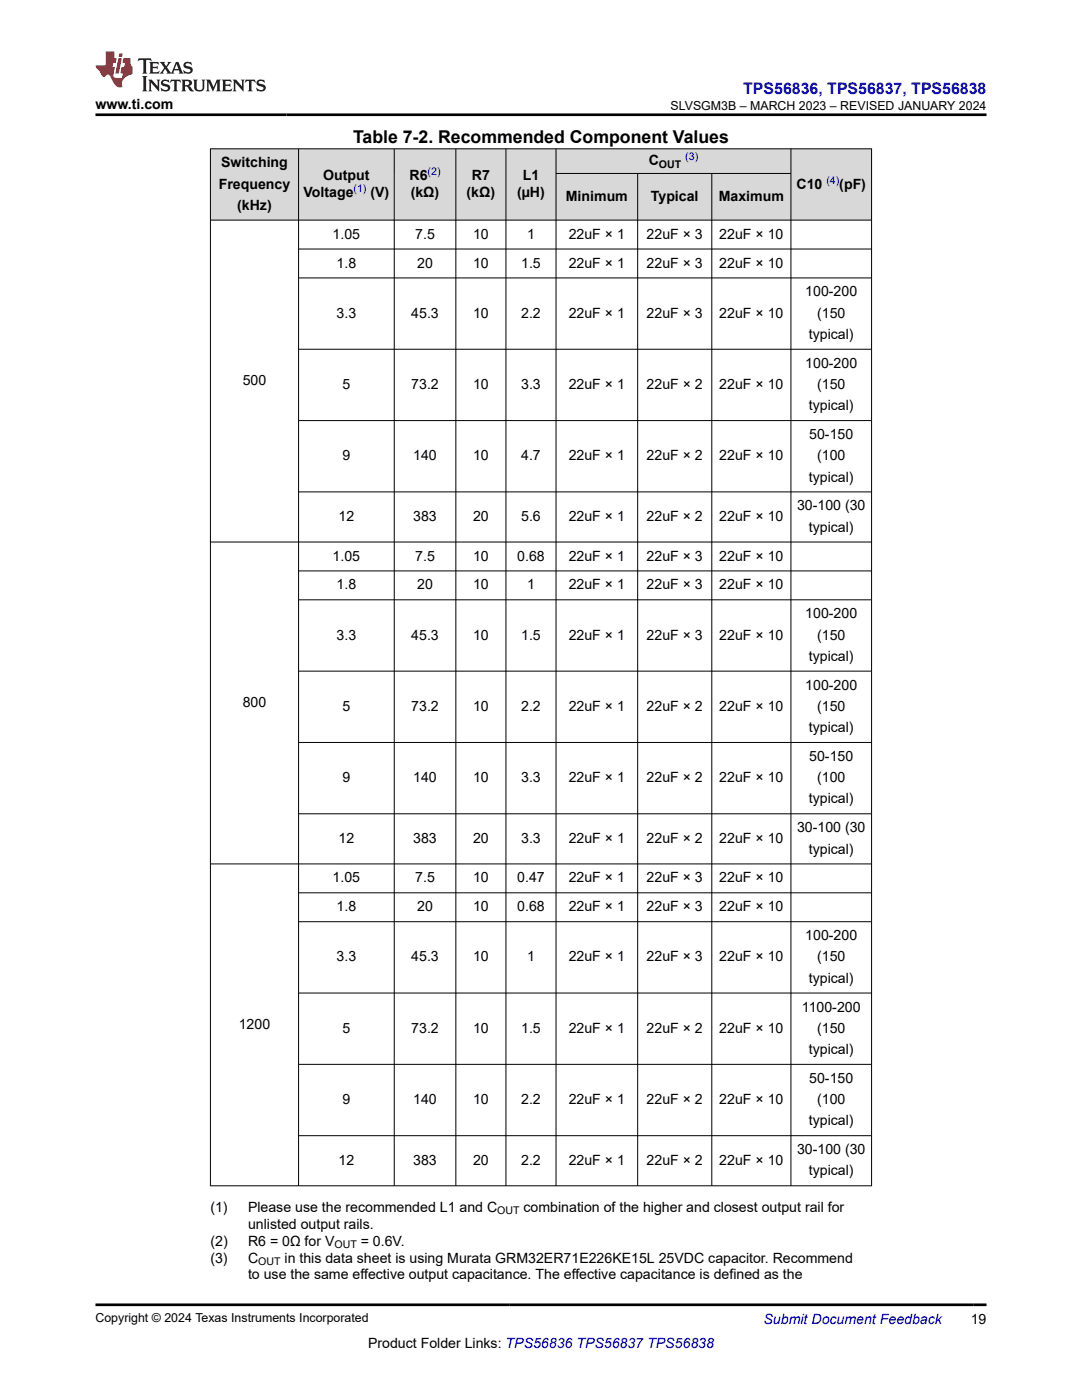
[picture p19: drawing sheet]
<svg xmlns="http://www.w3.org/2000/svg" width="216mm" height="279mm" viewBox="0 0 216 279" stroke-linecap="round" stroke-linejoin="round" font-family="sans-serif">
<defs><g id="words">
<text font-size="3.5" x="70.4" y="28.5">Table 7-2. Recommended Component Values</text>
<text font-size="3.2" fill="#00f" x="148.3" y="18.7">TPS56836, TPS56837, TPS56838</text>
<g font-size="2.8">
<text x="19" y="21.8">www.ti.com</text>
<text x="44.1" y="33.4">Switching</text>
<text x="64.5" y="35.9">Output</text>
<text x="81.7" y="35.9">R6</text>
<text x="94.2" y="35.9">R7</text>
<text x="104.3" y="35.9">L1</text>
<text x="129.4" y="33">C</text>
<text x="43.6" y="37.6">Frequency</text>
<text x="47.3" y="41.9">(kHz)</text>
<text x="60.6" y="39.3">Voltage</text>
<text x="73.9" y="39.3">(V)</text>
<text x="82" y="39.3">(kΩ)</text>
<text x="93.1" y="39.3">(kΩ)</text>
<text x="103.2" y="39.3">(µH)</text>
<text x="112.9" y="40.1">Minimum</text>
<text x="129.9" y="40.1">Typical</text>
<text x="143.4" y="40.1">Maximum</text>
<text x="158.9" y="37.6">C10</text>
<text x="167.5" y="37.6">(pF)</text>
<text x="66.4" y="47.6">1.05</text>
<text x="82.9" y="47.6">7.5</text>
<text x="94.4" y="47.6">10</text>
<text x="105.2" y="47.6">1</text>
<text x="113.5" y="47.6">22uF × 1</text>
<text x="129" y="47.6">22uF × 3</text>
<text x="143.5" y="47.6">22uF × 10</text>
<text x="67.2" y="53.4">1.8</text>
<text x="83.2" y="53.4">20</text>
<text x="94.4" y="53.4">10</text>
<text x="104" y="53.4">1.5</text>
<text x="113.5" y="53.4">22uF × 1</text>
<text x="129" y="53.4">22uF × 3</text>
<text x="143.5" y="53.4">22uF × 10</text>
<text x="160.7" y="59.2">100-200</text>
<text x="67.2" y="63.4">3.3</text>
<text x="82.1" y="63.4">45.3</text>
<text x="94.4" y="63.4">10</text>
<text x="104" y="63.4">2.2</text>
<text x="113.5" y="63.4">22uF × 1</text>
<text x="129" y="63.4">22uF × 3</text>
<text x="143.5" y="63.4">22uF × 10</text>
<text x="163" y="63.4">(150</text>
<text x="161.4" y="67.6">typical)</text>
<text x="48.4" y="76.9">500</text>
<text x="68.3" y="77.6">5</text>
<text x="82.1" y="77.6">73.2</text>
<text x="94.4" y="77.6">10</text>
<text x="104" y="77.6">3.3</text>
<text x="113.5" y="77.6">22uF × 1</text>
<text x="129" y="77.6">22uF × 2</text>
<text x="143.5" y="77.6">22uF × 10</text>
<text x="160.7" y="73.4">100-200</text>
<text x="163" y="77.6">(150</text>
<text x="161.4" y="81.9">typical)</text>
<text x="161.5" y="87.6">50-150</text>
<text x="68.3" y="91.9">9</text>
<text x="82.5" y="91.9">140</text>
<text x="94.4" y="91.9">10</text>
<text x="104" y="91.9">4.7</text>
<text x="113.5" y="91.9">22uF × 1</text>
<text x="129" y="91.9">22uF × 2</text>
<text x="143.5" y="91.9">22uF × 10</text>
<text x="163" y="91.9">(100</text>
<text x="159" y="101.9">30-100 (30</text>
<text x="161.4" y="96.1">typical)</text>
<text x="67.6" y="104">12</text>
<text x="82.5" y="104">383</text>
<text x="94.4" y="104">20</text>
<text x="104" y="104">5.6</text>
<text x="113.5" y="104">22uF × 1</text>
<text x="129" y="104">22uF × 2</text>
<text x="143.5" y="104">22uF × 10</text>
<text x="161.4" y="106.1">typical)</text>
<text x="66.4" y="111.9">1.05</text>
<text x="82.9" y="111.9">7.5</text>
<text x="94.4" y="111.9">10</text>
<text x="103.2" y="111.9">0.68</text>
<text x="113.5" y="111.9">22uF × 1</text>
<text x="129" y="111.9">22uF × 3</text>
<text x="143.5" y="111.9">22uF × 10</text>
<text x="67.2" y="117.6">1.8</text>
<text x="83.2" y="117.6">20</text>
<text x="94.4" y="117.6">10</text>
<text x="105.2" y="117.6">1</text>
<text x="113.5" y="117.6">22uF × 1</text>
<text x="129" y="117.6">22uF × 3</text>
<text x="143.5" y="117.6">22uF × 10</text>
<text x="160.7" y="123.4">100-200</text>
<text x="67.2" y="127.6">3.3</text>
<text x="82.1" y="127.6">45.3</text>
<text x="94.4" y="127.6">10</text>
<text x="104" y="127.6">1.5</text>
<text x="113.5" y="127.6">22uF × 1</text>
<text x="129" y="127.6">22uF × 3</text>
<text x="143.5" y="127.6">22uF × 10</text>
<text x="161.4" y="131.9">typical)</text>
<text x="163" y="127.6">(150</text>
<text x="160.7" y="137.6">100-200</text>
<text x="48.4" y="141.1">800</text>
<text x="68.3" y="141.9">5</text>
<text x="82.1" y="141.9">73.2</text>
<text x="94.4" y="141.9">10</text>
<text x="104" y="141.9">2.2</text>
<text x="113.5" y="141.9">22uF × 1</text>
<text x="129" y="141.9">22uF × 2</text>
<text x="143.5" y="141.9">22uF × 10</text>
<text x="163" y="141.9">(150</text>
<text x="161.4" y="146.1">typical)</text>
<text x="161.5" y="151.9">50-150</text>
<text x="68.3" y="156.1">9</text>
<text x="82.5" y="156.1">140</text>
<text x="94.4" y="156.1">10</text>
<text x="104" y="156.1">3.3</text>
<text x="113.5" y="156.1">22uF × 1</text>
<text x="129" y="156.1">22uF × 2</text>
<text x="143.5" y="156.1">22uF × 10</text>
<text x="161.4" y="160.3">typical)</text>
<text x="163" y="156.1">(100</text>
<text x="159" y="166.1">30-100 (30</text>
<text x="67.6" y="168.2">12</text>
<text x="82.5" y="168.2">383</text>
<text x="94.4" y="168.2">20</text>
<text x="104" y="168.2">3.3</text>
<text x="113.5" y="168.2">22uF × 1</text>
<text x="129" y="168.2">22uF × 2</text>
<text x="143.5" y="168.2">22uF × 10</text>
<text x="161.4" y="170.3">typical)</text>
<text x="66.4" y="176.1">1.05</text>
<text x="82.9" y="176.1">7.5</text>
<text x="94.4" y="176.1">10</text>
<text x="103.2" y="176.1">0.47</text>
<text x="113.5" y="176.1">22uF × 1</text>
<text x="129" y="176.1">22uF × 3</text>
<text x="143.5" y="176.1">22uF × 10</text>
<text x="67.2" y="181.9">1.8</text>
<text x="83.2" y="181.9">20</text>
<text x="94.4" y="181.9">10</text>
<text x="103.2" y="181.9">0.68</text>
<text x="113.5" y="181.9">22uF × 1</text>
<text x="129" y="181.9">22uF × 3</text>
<text x="143.5" y="181.9">22uF × 10</text>
<text x="67.2" y="191.9">3.3</text>
<text x="82.1" y="191.9">45.3</text>
<text x="94.4" y="191.9">10</text>
<text x="105.2" y="191.9">1</text>
<text x="113.5" y="191.9">22uF × 1</text>
<text x="129" y="191.9">22uF × 3</text>
<text x="143.5" y="191.9">22uF × 10</text>
<text x="160.7" y="187.6">100-200</text>
<text x="163" y="191.9">(150</text>
<text x="161.4" y="196.1">typical)</text>
<text x="160" y="201.9">1100-200</text>
<text x="47.6" y="205.3">1200</text>
<text x="68.3" y="206.1">5</text>
<text x="82.1" y="206.1">73.2</text>
<text x="94.4" y="206.1">10</text>
<text x="104" y="206.1">1.5</text>
<text x="113.5" y="206.1">22uF × 1</text>
<text x="129" y="206.1">22uF × 2</text>
<text x="143.5" y="206.1">22uF × 10</text>
<text x="163" y="206.1">(150</text>
<text x="161.4" y="210.3">typical)</text>
<text x="68.3" y="220.3">9</text>
<text x="82.5" y="220.3">140</text>
<text x="94.4" y="220.3">10</text>
<text x="104" y="220.3">2.2</text>
<text x="113.5" y="220.3">22uF × 1</text>
<text x="129" y="220.3">22uF × 2</text>
<text x="143.5" y="220.3">22uF × 10</text>
<text x="161.5" y="216.1">50-150</text>
<text x="163" y="220.3">(100</text>
<text x="161.4" y="224.6">typical)</text>
<text x="67.6" y="232.5">12</text>
<text x="82.5" y="232.5">383</text>
<text x="94.4" y="232.5">20</text>
<text x="104" y="232.5">2.2</text>
<text x="113.5" y="232.5">22uF × 1</text>
<text x="129" y="232.5">22uF × 2</text>
<text x="143.5" y="232.5">22uF × 10</text>
<text x="159" y="230.3">30-100 (30</text>
<text x="161.4" y="234.6">typical)</text>
<text x="42" y="241.8">(1)</text>
<text x="49.5" y="241.8">Please use the recommended L1 and C</text>
<text x="49.5" y="245.2">unlisted output rails.</text>
<text x="104.5" y="241.8">combination of the higher and closest output rail for</text>
<text x="42" y="252">(3)</text>
<text x="42" y="248.6">(2)</text>
<text x="49.5" y="252">C</text>
<text x="49.5" y="248.6">R6 = 0Ω for V</text>
<text x="56.8" y="252">in this data sheet is using Murata GRM32ER71E226KE15L 25VDC capacitor. Recommend</text>
<text x="72" y="248.6">= 0.6V.</text>
<text x="49.5" y="255.4">to use the same effective output capacitance. The effective capacitance is defined as the</text>
<text x="73.4" y="269">Product Folder Links: TPS56836 TPS56837 TPS56838</text>
<text x="193.7" y="264.2">19</text>
</g>
<text font-size="2.8" fill="#00f" x="152.4" y="264.2">Submit Document Feedback</text>
<g font-size="2.5">
<text x="133.8" y="21.9">SLVSGM3B – MARCH 2023 – REVISED JANUARY 2024</text>
<text x="19" y="263.9">Copyright © 2024 Texas Instruments Incorporated</text>
</g>
<g font-size="2.1" fill="#00f">
<text x="85.3" y="35">(2)</text>
<text x="136.7" y="32">(3)</text>
<text x="70.5" y="38.4">(1)</text>
<text x="164.9" y="36.7">(4)</text>
</g>
<g font-size="2.1">
<text x="131.5" y="33.5">OUT</text>
<text x="99.2" y="242.4">OUT</text>
<text x="66.7" y="249.1">OUT</text>
<text x="51.5" y="252.5">OUT</text>
</g>
</g></defs>
<g fill="#d8d8d8">
<path d="M42 29.7h131.9v4.9h-131.9z" fill-rule="evenodd"/>
<path d="M42 29.8h17.5v14.1h-17.5z" fill-rule="evenodd"/>
<path d="M59.6 29.8h19v14.1h-19z" fill-rule="evenodd"/>
<path d="M78.7 29.8h12.2v14.1h-12.2z" fill-rule="evenodd"/>
<path d="M91 29.8h9.9v14.1h-9.9z" fill-rule="evenodd"/>
<path d="M101 29.8h9.9v14.1h-9.9z" fill-rule="evenodd"/>
<path d="M111 29.8h46.8v4.8h-46.8z" fill-rule="evenodd"/>
<path d="M157.9 29.8h16v14.1h-16z" fill-rule="evenodd"/>
<path d="M111 34.7h16.2v9.2h-16.2z" fill-rule="evenodd"/>
<path d="M127.3 34.7h14.7v9.2h-14.7z" fill-rule="evenodd"/>
<path d="M142.1 34.7h15.7v9.2h-15.7z" fill-rule="evenodd"/>
</g>
<g fill="none" stroke="#000" stroke-width=".2">
<path d="M41.9 29.7h132.1M42 29.6v207.1M59.6 29.6v207.1M78.7 29.6v207.1M91 29.6v207.1M101 29.6v207.1M110.9 29.6v207.1M110.9 34.6h47M127.2 34.6v202.1M142 34.6v202.1M157.8 29.6v207.1M173.9 29.6v207.1"/>
<path d="M41.9 43.9h132.1M59.6 49.7h114.4M59.6 55.5h114.4M59.6 69.7h114.4M59.6 83.9h114.4M59.6 98.2h114.4M59.6 113.9h114.4M59.6 119.7h114.4M174 108.2h-132.1M59.6 133.9h114.4M59.6 148.2h114.4M59.6 162.4h114.4"/>
<path d="M59.6 178.2h114.4M174 172.4h-132.1M59.6 183.9h114.4M59.6 198.2h114.4M59.6 212.4h114.4M59.6 226.7h114.4M174 236.7h-132.1"/>
</g>
<path d="M27.7 11.6l-.2 .6 .5-.2h.6v.1v2.2l-.2 .4h1l-.2-.4v-2.2v-.1h.5l.5 .2-.1-.6zM29.8 12.4l.2 .3v1.6l-.2 .4h1.9l.1-.6a1.08 1.08 0 0 1-1.3 .2v-.7h.6l.4 .2v-.7l-.4 .2h-.6v-.5l.2-.2a1 1 0 0 1 1 .3l-.1-.5zM31.8 12.4l1 1.1-1 1.2h.9l-.2-.2 .4-.8 .5 .8-.2 .2h1.6l-.2-.2 .1-.5h1l.1 .5-.1 .2h.9l-.2-.4-.8-1.9h-.5l-1 2.1-.8-1.1 .9-1h-.8l.2 .2-.5 .6-.3-.6 .1-.2zM35.2 12.8l.4 1h-.8zM36.8 12.5a.65 .65 0 0 0-.2 .7 .65 .65 0 0 0 .6 .5l.7 .1 .1 .3a.79 .79 0 0 1-.7 .4 .79 .79 0 0 1-.7-.5l.1 .7 .2-.1a.93 .93 0 0 0 1.1 0 .93 .93 0 0 0 .4-.9 1.46 1.46 0 0 0-1.2-.6l-.1-.3a1.09 1.09 0 0 1 1.2 .2l-.2-.6-.1 .1-.6-.2zM28.4 15.2l.2 .4v2.2l-.2 .4h1l-.2-.4v-2.2l.2-.4zM29.6 15.9l.2 .4v1.5l-.2 .4h.8l-.3-.4v-1.3l1.7 1.8v-2l.2-.4h-.8l.2 .2 .1 1.1-1.2-1.3zM32.3 16a.65 .65 0 0 0-.2 .8 .65 .65 0 0 0 .7 .4l.6 .2 .1 .2a.79 .79 0 0 1-.7 .4 .79 .79 0 0 1-.7-.5l.1 .7 .2-.1a.93 .93 0 0 0 1.1 .1 .93 .93 0 0 0 .4-1 1.46 1.46 0 0 0-1.2-.5l-.1-.4a1.09 1.09 0 0 1 1.2 .2l-.2-.6-.1 .1-.6-.1zM34.1 15.9l-.1 .6a.63 .63 0 0 1 .7-.3l.1 1.6-.3 .4h1l-.2-.4v-1.6a.66 .66 0 0 1 .8 .3l-.1-.6zM36.2 15.9l.2 .4v1.5l-.2 .4h.9l-.2-.2v-.7h.5l.1 .2a.79 .79 0 0 0 1.2 .6l-1-.9a.61 .61 0 0 0 .6-.6 .61 .61 0 0 0-.5-.7zM36.9 16.2h.2a.47 .47 0 0 1 .5 .1 .47 .47 0 0 1 .1 .5l-.2 .1-.6 .1zM38.5 15.9l.2 .2a2.27 2.27 0 0 0 .4 2 1.04 1.04 0 0 0 1.7-.7v-1.3l.2-.2h-.8l.2 .4v1.1a.6 .6 0 0 1-.6 .6 .6 .6 0 0 1-.6-.6v-1.1l.3-.4zM41.1 15.9l.2 .4v1.5l-.2 .4h.7l-.2-.4v-1.4l.9 1.9 .8-1.9v1.4l-.2 .4h1l-.3-.4v-1.5l.3-.4h-.8l-.7 1.5-.7-1.5zM44.3 15.9l.2 .4v1.5l-.2 .4h1.9l.1-.6a1.09 1.09 0 0 1-1.3 .2v-.7h.6l.4 .2v-.6l-.4 .2h-.6v-.6l.2-.1a1.01 1.01 0 0 1 1 .3l-.1-.6zM46.4 15.9l.3 .4v1.5l-.3 .4h.8l-.2-.4v-1.3l1.6 1.8v-2l.2-.4h-.7l.2 .2v1.1l-1.2-1.3zM49 15.9l-.1 .6a.63 .63 0 0 1 .8-.3v1.6l-.3 .4h1l-.2-.4v-1.6a.66 .66 0 0 1 .8 .3l-.1-.6zM51.4 16a.65 .65 0 0 0-.2 .8 .65 .65 0 0 0 .6 .4l.6 .2 .2 .2a.79 .79 0 0 1-.8 .4 .79 .79 0 0 1-.6-.5l.1 .7 .2-.1a.93 .93 0 0 0 1 .1 .93 .93 0 0 0 .5-1 1.46 1.46 0 0 0-1.3-.5l-.1-.4a1.09 1.09 0 0 1 1.3 .2l-.2-.6-.2 .1-.5-.1z" fill="#231f20"/>
<path d="M21.1 10.3v2.7h-2.1l.1 .4 .9 1a.95 .95 0 0 0 .9 .9 .59 .59 0 0 1 .6-.4 .59 .59 0 0 1 .5 .3l.4 .8a1.59 1.59 0 0 0 2.1 1.4 1.61 1.61 0 0 1 1-2.3l1-.3-.1-1.5a1.59 1.59 0 0 1-.4-1.7h-1.4l-.2 .9h.5l-.1 .9h-.5l-.2 .9v.3l.4 .1-.2 .9h-.6a.73 .73 0 0 1-1.1-.7l.3-1.5h-.5l.2-.9h.5l.2-.9h-.5v-1.3zM23.6 11.6l-.6 3.1h.7l.6-3.1zM23.8 10.7l-.1 .6h.7l.1-.6z" fill="#ed1c24"/>
<path d="M19 22.9h177.8M19 260.4h177.8" fill="none" stroke="#000" stroke-width=".53"/>
<use href="#words"/>
</svg>
